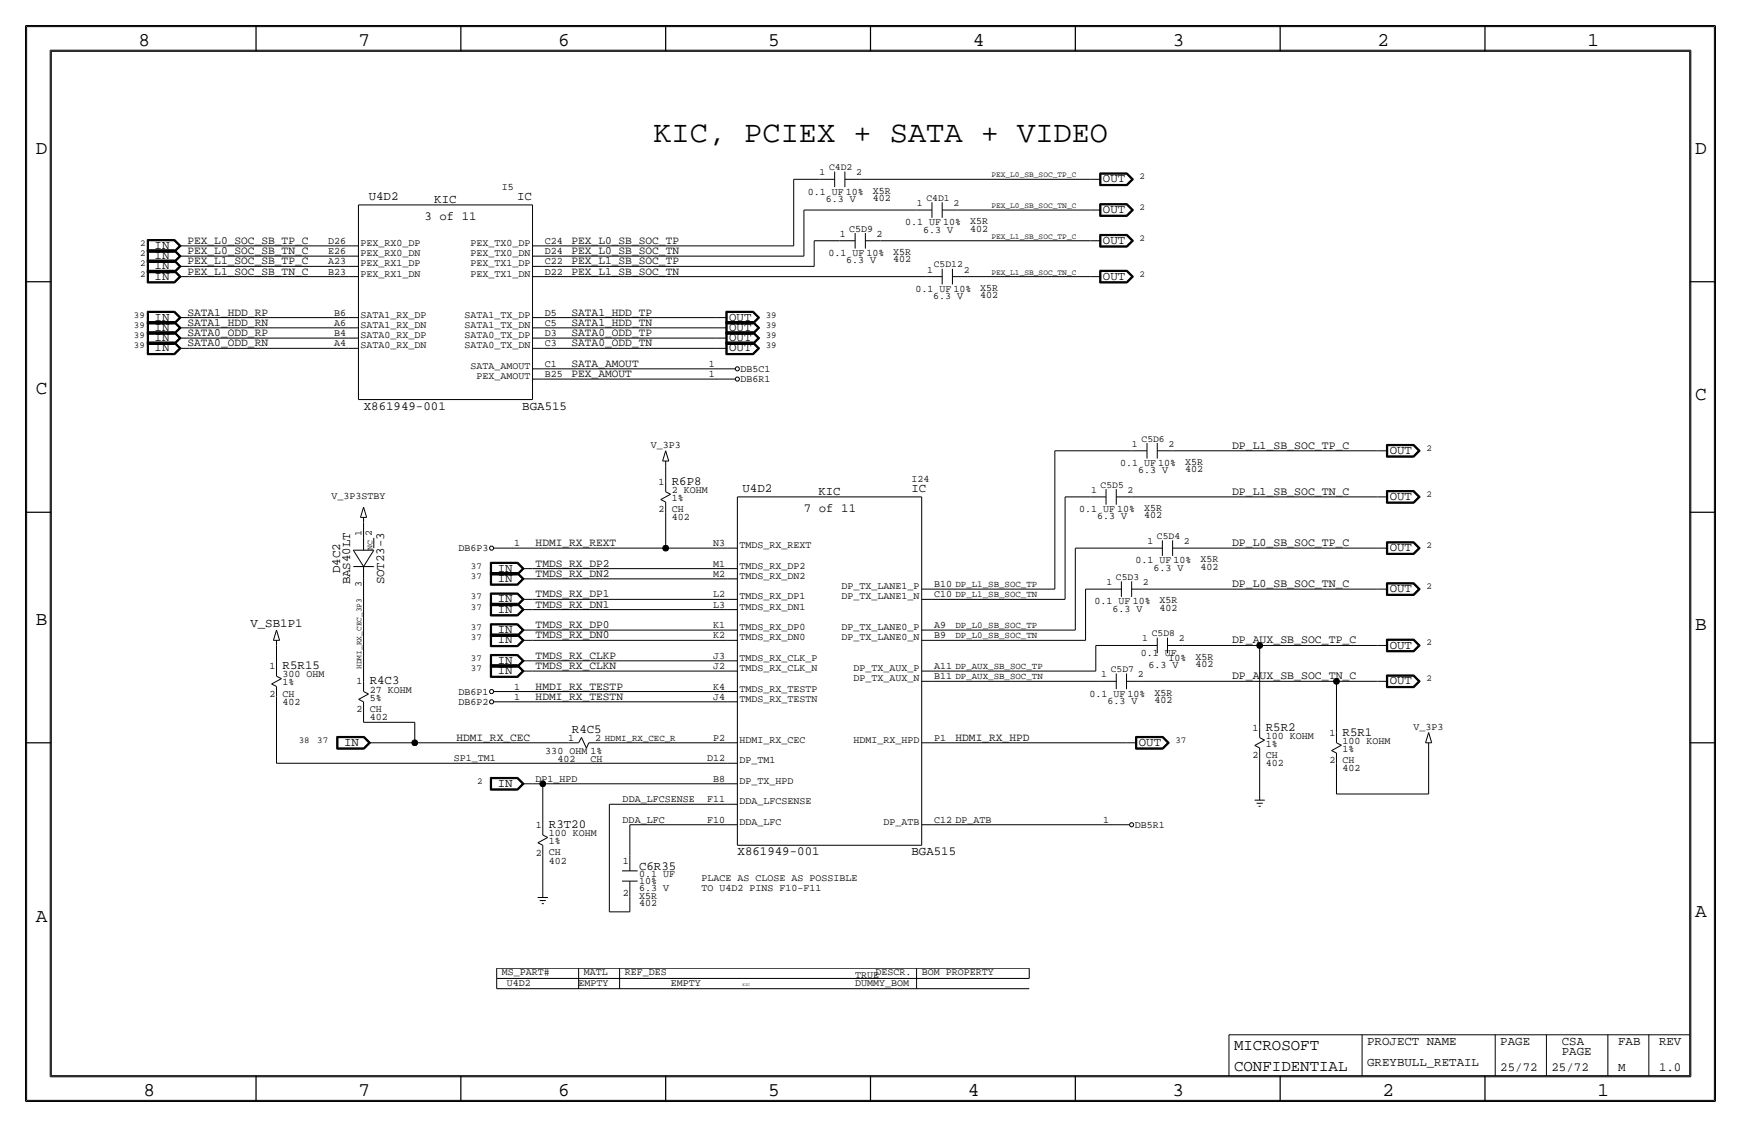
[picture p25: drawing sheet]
<svg xmlns="http://www.w3.org/2000/svg" width="432mm" height="279mm" viewBox="0 0 432 279" stroke-linecap="round" stroke-linejoin="round" font-family="sans-serif">
<defs><g id="words">
<text font-size="7.5" x="162.1" y="35.3">KIC, PCIEX + SATA + VIDEO</text>
<g font-size="4.8">
<text x="34.3" y="11.4">8</text>
<text x="88.9" y="11.4">7</text>
<text x="138.5" y="11.4">6</text>
<text x="190.5" y="11.4">5</text>
<text x="241.3" y="11.4">4</text>
<text x="290.8" y="11.4">3</text>
<text x="341.6" y="11.4">2</text>
<text x="393.7" y="11.4">1</text>
<text x="8.9" y="38.1">D</text>
<text x="420.4" y="38.1">D</text>
<text x="8.9" y="97.8">C</text>
<text x="420.4" y="99.1">C</text>
<text x="8.9" y="154.9">B</text>
<text x="420.4" y="156.2">B</text>
<text x="420.4" y="227.3">A</text>
<text x="8.9" y="228.6">A</text>
<text x="35.6" y="271.8">8</text>
<text x="88.9" y="271.8">7</text>
<text x="138.4" y="271.8">6</text>
<text x="190.5" y="271.8">5</text>
<text x="240" y="271.8">4</text>
<text x="290.8" y="271.8">3</text>
<text x="342.9" y="271.8">2</text>
<text x="396.2" y="271.8">1</text>
</g>
<g font-size="3.9">
<text x="306.1" y="260.4">MICROSOFT</text>
<text x="306.1" y="265.4">CONFIDENTIAL</text>
</g>
<g font-size="3.1">
<text x="273.6" y="45.2">OUT</text>
<text x="91.4" y="49.5">U4D2</text>
<text x="107.7" y="50.4">KIC</text>
<text x="128.3" y="49.5">IC</text>
<text x="273.6" y="52.8">OUT</text>
<text x="105.3" y="54.6">3 of 11</text>
<text x="38.4" y="61.7">IN</text>
<text x="38.4" y="64.3">IN</text>
<text x="273.6" y="60.5">OUT</text>
<text x="38.4" y="66.8">IN</text>
<text x="38.4" y="69.3">IN</text>
<text x="273.6" y="69.3">OUT</text>
<text x="38.4" y="79.5">IN</text>
<text x="38.4" y="82">IN</text>
<text x="180.8" y="82">OUT</text>
<text x="180.8" y="79.5">OUT</text>
<text x="38.4" y="84.6">IN</text>
<text x="38.4" y="87.1">IN</text>
<text x="180.8" y="84.6">OUT</text>
<text x="180.8" y="87.1">OUT</text>
<text x="90.2" y="101.5">X861949-001</text>
<text x="129.5" y="101.5">BGA515</text>
<text x="344.7" y="112.5">OUT</text>
<text x="166.6" y="120.1">R6P8</text>
<text x="184.1" y="121.9">U4D2</text>
<text x="203" y="122.8">KIC</text>
<text x="226.1" y="121.9">IC</text>
<text x="344.7" y="124">OUT</text>
<text x="199.4" y="127">7 of 11</text>
<text x="344.7" y="136.7">OUT</text>
<text x="84.3" y="142.1" transform="rotate(-90 84.3 142.1)">D4C2</text>
<text x="123.4" y="141.7">IN</text>
<text x="86.9" y="144.9" transform="rotate(-90 86.9 144.9)">BAS40LT</text>
<text x="95.2" y="144.9" transform="rotate(-90 95.2 144.9)">SOT23-3</text>
<text x="123.4" y="149.4">IN</text>
<text x="123.4" y="144.3">IN</text>
<text x="344.7" y="146.8">OUT</text>
<text x="62.1" y="155.5">V_SB1P1</text>
<text x="123.4" y="151.9">IN</text>
<text x="123.4" y="159.5">IN</text>
<text x="123.4" y="157">IN</text>
<text x="344.7" y="160.8">OUT</text>
<text x="70.1" y="165.9">R5R15</text>
<text x="123.4" y="164.6">IN</text>
<text x="123.4" y="167.1">IN</text>
<text x="91.7" y="169.7">R4C3</text>
<text x="344.7" y="169.7">OUT</text>
<text x="85.3" y="184.9">IN</text>
<text x="141.8" y="181.6">R4C5</text>
<text x="282.4" y="184.9">OUT</text>
<text x="313.9" y="181.1">R5R2</text>
<text x="333" y="182.4">R5R1</text>
<text x="123.4" y="195.1">IN</text>
<text x="136.1" y="205.2">R3T20</text>
<text x="158.5" y="215.6">C6R35</text>
<text x="182.9" y="212">X861949-001</text>
<text x="226.1" y="212">BGA515</text>
<text x="339.1" y="259.1">PROJECT NAME</text>
<text x="372.1" y="259.1">PAGE</text>
<text x="387.4" y="259.1">CSA</text>
<text x="387.4" y="261.6">PAGE</text>
<text x="401.3" y="259.1">FAB</text>
<text x="411.5" y="259.1">REV</text>
<text x="339.1" y="264.2">GREYBULL_RETAIL</text>
<text x="372.1" y="265.4">25/72</text>
<text x="384.8" y="265.4">25/72</text>
<text x="401.3" y="265.4">M</text>
<text x="411.5" y="265.4">1.0</text>
</g>
<g font-size="2.9">
<text x="305.6" y="111.3">DP_L1_SB_SOC_TP_C</text>
<text x="305.6" y="122.7">DP_L1_SB_SOC_TN_C</text>
<text x="305.6" y="135.4">DP_L0_SB_SOC_TP_C</text>
<text x="305.6" y="145.5">DP_L0_SB_SOC_TN_C</text>
<text x="305.6" y="159.5">DP_AUX_SB_SOC_TP_C</text>
<text x="305.6" y="168.4">DP_AUX_SB_SOC_TN_C</text>
</g>
<g font-size="2.8">
<text x="46.5" y="65.5">PEX_L1_SOC_SB_TP_C</text>
<text x="46.5" y="63">PEX_L0_SOC_SB_TN_C</text>
<text x="46.5" y="60.5">PEX_L0_SOC_SB_TP_C</text>
<text x="141.7" y="65.5">PEX_L1_SB_SOC_TP</text>
<text x="141.7" y="60.5">PEX_L0_SB_SOC_TP</text>
<text x="141.7" y="63">PEX_L0_SB_SOC_TN</text>
<text x="46.5" y="68.1">PEX_L1_SOC_SB_TN_C</text>
<text x="141.7" y="68.1">PEX_L1_SB_SOC_TN</text>
<text x="46.5" y="78.2">SATA1_HDD_RP</text>
<text x="46.5" y="80.8">SATA1_HDD_RN</text>
<text x="46.5" y="83.3">SATA0_ODD_RP</text>
<text x="141.7" y="80.8">SATA1_HDD_TN</text>
<text x="141.7" y="83.3">SATA0_ODD_TP</text>
<text x="141.7" y="78.2">SATA1_HDD_TP</text>
<text x="46.5" y="85.9">SATA0_ODD_RN</text>
<text x="141.7" y="85.9">SATA0_ODD_TN</text>
<text x="141.7" y="90.9">SATA_AMOUT</text>
<text x="141.7" y="93.5">PEX_AMOUT</text>
<text x="132.8" y="135.4">HDMI_RX_REXT</text>
<text x="132.8" y="143">TMDS_RX_DN2</text>
<text x="132.8" y="140.5">TMDS_RX_DP2</text>
<text x="132.8" y="148.1">TMDS_RX_DP1</text>
<text x="132.8" y="155.7">TMDS_RX_DP0</text>
<text x="132.8" y="150.6">TMDS_RX_DN1</text>
<text x="132.8" y="158.2">TMDS_RX_DN0</text>
<text x="132.8" y="165.9">TMDS_RX_CLKN</text>
<text x="132.8" y="163.3">TMDS_RX_CLKP</text>
<text x="132.8" y="173.5">HDMI_RX_TESTN</text>
<text x="132.8" y="170.9">HMDI_RX_TESTP</text>
<text x="113.2" y="183.6">HDMI_RX_CEC</text>
<text x="237" y="183.6">HDMI_RX_HPD</text>
</g>
<g font-size="2.5">
<text x="124.5" y="47">I5</text>
<text x="200.4" y="48.3">0.1 UF 10%</text>
<text x="204.8" y="50">6.3 V</text>
<text x="216.5" y="48">X5R</text>
<text x="216.5" y="49.8">402</text>
<text x="208.3" y="58.7">1</text>
<text x="210.6" y="57.4">C5D9</text>
<text x="217.4" y="58.7">2</text>
<text x="224.5" y="55.9">0.1 UF 10%</text>
<text x="228.9" y="57.7">6.3 V</text>
<text x="240.6" y="55.6">X5R</text>
<text x="240.6" y="57.4">402</text>
<text x="81.4" y="65.5">A23</text>
<text x="81.4" y="60.5">D26</text>
<text x="81.4" y="63">E26</text>
<text x="89.4" y="63.5">PEX_RX0_DN</text>
<text x="89.4" y="61">PEX_RX0_DP</text>
<text x="116.7" y="61">PEX_TX0_DP</text>
<text x="116.7" y="63.5">PEX_TX0_DN</text>
<text x="135.1" y="65.5">C22</text>
<text x="135.1" y="60.5">C24</text>
<text x="135.1" y="63">D24</text>
<text x="205.4" y="63.5">0.1 UF 10%</text>
<text x="209.9" y="65.3">6.3 V</text>
<text x="221.5" y="65">402</text>
<text x="221.5" y="63.2">X5R</text>
<text x="81.4" y="68.1">B23</text>
<text x="89.4" y="68.6">PEX_RX1_DN</text>
<text x="89.4" y="66">PEX_RX1_DP</text>
<text x="116.7" y="66">PEX_TX1_DP</text>
<text x="116.7" y="68.6">PEX_TX1_DN</text>
<text x="135.1" y="68.1">D22</text>
<text x="227" y="72.4">0.1 UF 10%</text>
<text x="231.5" y="74.2">6.3 V</text>
<text x="243.1" y="72.1">X5R</text>
<text x="243.1" y="73.9">402</text>
<text x="82.9" y="78.2">B6</text>
<text x="82.9" y="80.8">A6</text>
<text x="82.9" y="83.3">B4</text>
<text x="89.4" y="78.7">SATA1_RX_DP</text>
<text x="89.4" y="83.8">SATA0_RX_DP</text>
<text x="89.4" y="81.3">SATA1_RX_DN</text>
<text x="115.2" y="81.3">SATA1_TX_DN</text>
<text x="115.2" y="83.8">SATA0_TX_DP</text>
<text x="115.2" y="78.7">SATA1_TX_DP</text>
<text x="135.1" y="78.2">D5</text>
<text x="135.1" y="80.8">C5</text>
<text x="135.1" y="83.3">D3</text>
<text x="82.9" y="85.9">A4</text>
<text x="89.4" y="86.4">SATA0_RX_DN</text>
<text x="115.2" y="86.4">SATA0_TX_DN</text>
<text x="135.1" y="85.9">C3</text>
<text x="116.7" y="91.4">SATA_AMOUT</text>
<text x="118.2" y="94">PEX_AMOUT</text>
<text x="135.1" y="90.9">C1</text>
<text x="135.1" y="93.5">B25</text>
<text x="175.8" y="93.5">1</text>
<text x="175.8" y="90.9">1</text>
<text x="183.6" y="94.7">DB6R1</text>
<text x="183.6" y="92.2">DB5C1</text>
<text x="161.4" y="111.1">V_3P3</text>
<text x="226.1" y="119.4">I24</text>
<text x="277.8" y="115.6">0.1 UF 10%</text>
<text x="282.3" y="117.3">6.3 V</text>
<text x="293.9" y="117.1">402</text>
<text x="293.9" y="115.3">X5R</text>
<text x="82.2" y="123.8">V_3P3STBY</text>
<text x="163.4" y="120.1">1</text>
<text x="166.6" y="122.2">2 KOHM</text>
<text x="166.6" y="124.2">1%</text>
<text x="163.4" y="127">2</text>
<text x="166.6" y="127">CH</text>
<text x="166.6" y="129">402</text>
<text x="267.7" y="127">0.1 UF 10%</text>
<text x="272.1" y="128.8">6.3 V</text>
<text x="283.8" y="126.7">X5R</text>
<text x="283.8" y="128.5">402</text>
<text x="89.7" y="132.8" transform="rotate(-90 89.7 132.8)">1</text>
<text x="92.2" y="132.8" transform="rotate(-90 92.2 132.8)">2</text>
<text x="113.7" y="136.7">DB6P3</text>
<text x="127.5" y="135.4">1</text>
<text x="176.9" y="135.4">N3</text>
<text x="183.4" y="135.9">TMDS_RX_REXT</text>
<text x="176.9" y="140.5">M1</text>
<text x="176.9" y="143">M2</text>
<text x="183.4" y="141">TMDS_RX_DP2</text>
<text x="183.4" y="143.5">TMDS_RX_DN2</text>
<text x="281.6" y="139.7">0.1 UF 10%</text>
<text x="286.1" y="141.5">6.3 V</text>
<text x="297.7" y="139.4">X5R</text>
<text x="297.7" y="141.2">402</text>
<text x="89.7" y="145.5" transform="rotate(-90 89.7 145.5)">3</text>
<text x="176.9" y="148.1">L2</text>
<text x="183.4" y="148.6">TMDS_RX_DP1</text>
<text x="208.7" y="146">DP_TX_LANE1_P</text>
<text x="208.7" y="148.6">DP_TX_LANE1_N</text>
<text x="231.6" y="145.5">B10 DP_L1_SB_SOC_TP</text>
<text x="231.6" y="148.1">C10 DP_L1_SB_SOC_TN</text>
<text x="271.5" y="149.9">0.1 UF 10%</text>
<text x="287.6" y="149.6">X5R</text>
<text x="176.9" y="155.7">K1</text>
<text x="176.9" y="150.6">L3</text>
<text x="183.4" y="151.1">TMDS_RX_DN1</text>
<text x="231.6" y="155.7">A9</text>
<text x="275.9" y="151.6">6.3 V</text>
<text x="287.6" y="151.4">402</text>
<text x="176.9" y="158.2">K2</text>
<text x="183.4" y="158.8">TMDS_RX_DN0</text>
<text x="183.4" y="156.2">TMDS_RX_DP0</text>
<text x="208.7" y="156.2">DP_TX_LANE0_P</text>
<text x="208.7" y="158.8">DP_TX_LANE0_N</text>
<text x="231.6" y="158.2">B9</text>
<text x="66.8" y="165.9">1</text>
<text x="70.1" y="167.9">300 OHM</text>
<text x="176.9" y="163.3">J3</text>
<text x="176.9" y="165.9">J2</text>
<text x="183.4" y="163.8">TMDS_RX_CLK_P</text>
<text x="183.4" y="166.4">TMDS_RX_CLK_N</text>
<text x="211.7" y="166.4">DP_TX_AUX_P</text>
<text x="231.6" y="165.9">A11 DP_AUX_SB_SOC_TP</text>
<text x="282.9" y="162.6">0.1 UF</text>
<text x="284.8" y="165.6">6.3 V</text>
<text x="289.8" y="163.8">10%</text>
<text x="296.5" y="165.4">402</text>
<text x="296.5" y="163.6">X5R</text>
<text x="66.8" y="172.7">2</text>
<text x="70.1" y="172.7">CH</text>
<text x="70.1" y="169.9">1%</text>
<text x="88.4" y="169.7">1</text>
<text x="91.7" y="173.7">5%</text>
<text x="91.7" y="171.7">27 KOHM</text>
<text x="113.7" y="172.2">DB6P1</text>
<text x="127.5" y="170.9">1</text>
<text x="127.5" y="173.5">1</text>
<text x="176.9" y="170.9">K4</text>
<text x="176.9" y="173.5">J4</text>
<text x="183.4" y="174">TMDS_RX_TESTN</text>
<text x="183.4" y="171.4">TMDS_RX_TESTP</text>
<text x="211.7" y="168.9">DP_TX_AUX_N</text>
<text x="231.6" y="168.4">B11 DP_AUX_SB_SOC_TN</text>
<text x="270.2" y="172.7">0.1 UF 10%</text>
<text x="286.3" y="172.5">X5R</text>
<text x="70.1" y="174.7">402</text>
<text x="88.4" y="176.5">2</text>
<text x="91.7" y="178.6">402</text>
<text x="91.7" y="176.5">CH</text>
<text x="113.7" y="174.8">DB6P2</text>
<text x="274.7" y="174.5">6.3 V</text>
<text x="286.3" y="174.2">402</text>
<text x="141" y="183.6">1</text>
<text x="147.6" y="183.6">2 HDMI_RX_CEC_R</text>
<text x="176.9" y="183.6">P2</text>
<text x="183.4" y="184.2">HDMI_RX_CEC</text>
<text x="211.7" y="184.2">HDMI_RX_HPD</text>
<text x="231.6" y="183.6">P1</text>
<text x="310.7" y="181.1">1</text>
<text x="313.9" y="183.1">100 KOHM</text>
<text x="313.9" y="185.2">1%</text>
<text x="329.7" y="182.4">1</text>
<text x="333" y="184.4">100 KOHM</text>
<text x="350.6" y="180.9">V_3P3</text>
<text x="112.5" y="188.7">SP1_TM1</text>
<text x="135.3" y="186.9">330 OHM 1%</text>
<text x="138.2" y="189">402</text>
<text x="146.5" y="188.9">CH</text>
<text x="175.4" y="188.7">D12</text>
<text x="183.4" y="189.2">DP_TM1</text>
<text x="310.7" y="188">2</text>
<text x="313.9" y="188">CH</text>
<text x="313.9" y="190">402</text>
<text x="329.7" y="189.2">2</text>
<text x="333" y="189.2">CH</text>
<text x="333" y="191.3">402</text>
<text x="333" y="186.4">1%</text>
<text x="132.8" y="193.8">DP1_HPD</text>
<text x="176.9" y="193.8">B8</text>
<text x="183.4" y="194.3">DP_TX_HPD</text>
<text x="154.4" y="204">DDA_LFC</text>
<text x="154.4" y="198.9">DDA_LFCSENSE</text>
<text x="175.4" y="198.9">F11</text>
<text x="175.4" y="204">F10</text>
<text x="183.4" y="199.4">DDA_LFCSENSE</text>
<text x="231.6" y="204">C12 DP_ATB</text>
<text x="273.6" y="204">1</text>
<text x="132.9" y="205.2">1</text>
<text x="136.1" y="207.3">100 KOHM</text>
<text x="136.1" y="209.3">1%</text>
<text x="183.4" y="204.5">DDA_LFC</text>
<text x="219.2" y="204.5">DP_ATB</text>
<text x="281.4" y="205.2">DB5R1</text>
<text x="132.9" y="212.1">2</text>
<text x="136.1" y="212.1">CH</text>
<text x="136.1" y="214.1">402</text>
<text x="154.5" y="214.1">1</text>
<text x="158.5" y="221">6.3 V</text>
<text x="158.5" y="219.2">10%</text>
<text x="158.5" y="217.4">0.1 UF</text>
<text x="174" y="221">TO U4D2 PINS F10-F11</text>
<text x="174" y="218.4">PLACE AS CLOSE AS POSSIBLE</text>
<text x="154.5" y="222.3">2</text>
<text x="158.5" y="222.8">X5R</text>
<text x="158.5" y="224.5">402</text>
<text x="124.5" y="241.8">MS_PART#</text>
<text x="125.7" y="244.3">U4D2</text>
<text x="143.5" y="244.3">EMPTY</text>
<text x="144.8" y="241.8">MATL</text>
<text x="154.9" y="241.8">REF_DES</text>
<text x="166.4" y="244.3">EMPTY</text>
<text x="212.1" y="244.3">DUMMY_BOM</text>
<text x="212.1" y="242.6">TRUE</text>
<text x="217.2" y="241.8">DESCR.</text>
<text x="228.6" y="241.8">BOM PROPERTY</text>
</g>
<g font-size="2.4">
<text x="203.3" y="43.4">1</text>
<text x="205.6" y="42.2">C4D2</text>
<text x="212.3" y="43.4">2</text>
<text x="227.4" y="51.1">1</text>
<text x="229.8" y="49.8">C4D1</text>
<text x="236.5" y="51.1">2</text>
<text x="230" y="67.6">1</text>
<text x="231.6" y="66.3">C5D12</text>
<text x="239" y="67.6">2</text>
<text x="280.8" y="110.7">1</text>
<text x="283.1" y="109.5">C5D6</text>
<text x="289.8" y="110.7">2</text>
<text x="270.6" y="122.2">1</text>
<text x="273" y="120.9">C5D5</text>
<text x="279.7" y="122.2">2</text>
<text x="284.6" y="134.9">1</text>
<text x="286.9" y="133.6">C5D4</text>
<text x="293.6" y="134.9">2</text>
<text x="276.8" y="143.8">C5D3</text>
<text x="274.4" y="145">1</text>
<text x="283.5" y="145">2</text>
<text x="283.3" y="159">1</text>
<text x="285.7" y="157.7">C5D8</text>
<text x="292.4" y="159">2</text>
<text x="273.1" y="167.9">1</text>
<text x="275.5" y="166.6">C5D7</text>
<text x="282.2" y="167.9">2</text>
</g>
<g font-size="2.3">
<text x="282.7" y="44.4">2</text>
<text x="282.7" y="52.1">2</text>
<text x="282.7" y="59.7">2</text>
<text x="34.8" y="63.5">2</text>
<text x="34.8" y="61">2</text>
<text x="34.8" y="66">2</text>
<text x="34.8" y="68.6">2</text>
<text x="282.7" y="68.6">2</text>
<text x="33.2" y="78.7">39</text>
<text x="33.2" y="81.3">39</text>
<text x="33.2" y="83.8">39</text>
<text x="189.9" y="81.3">39</text>
<text x="189.9" y="83.8">39</text>
<text x="189.9" y="78.7">39</text>
<text x="33.2" y="86.4">39</text>
<text x="189.9" y="86.4">39</text>
<text x="353.8" y="111.8">2</text>
<text x="353.8" y="123.2">2</text>
<text x="353.8" y="135.9">2</text>
<text x="116.8" y="143.5">37</text>
<text x="116.8" y="141">37</text>
<text x="116.8" y="148.6">37</text>
<text x="353.8" y="146">2</text>
<text x="116.8" y="151.1">37</text>
<text x="237" y="155.7">DP_L0_SB_SOC_TP</text>
<text x="116.8" y="158.7">37</text>
<text x="116.8" y="156.2">37</text>
<text x="237" y="158.2">DP_L0_SB_SOC_TN</text>
<text x="353.8" y="160">2</text>
<text x="116.8" y="166.4">37</text>
<text x="116.8" y="163.8">37</text>
<text x="353.8" y="168.9">2</text>
<text x="74.1" y="184.1">38</text>
<text x="78.7" y="184.1">37</text>
<text x="291.5" y="184.1">37</text>
<text x="118.4" y="194.3">2</text>
</g>
<g font-size="2">
<text x="245.9" y="43.9">PEX_L0_SB_SOC_TP_C</text>
<text x="245.9" y="51.6">PEX_L0_SB_SOC_TN_C</text>
<text x="245.9" y="59.2">PEX_L1_SB_SOC_TP_C</text>
<text x="245.9" y="68.1">PEX_L1_SB_SOC_TN_C</text>
<text x="92.4" y="136.4" transform="rotate(-90 92.4 136.4)">NC</text>
<text x="89.7" y="165.9" transform="rotate(-90 89.7 165.9)">HDMI_RX_CEC_3P3</text>
</g>
<text font-size="1.1" x="184.1" y="244.3">KIC</text>
</g></defs>
<!-- layer: Nets -->
<g fill="none" stroke="#000" stroke-width=".25">
<path d="M196.8 44.4h6.4zM196.8 44.4v16.6zM199.4 52.1h27.9zM199.4 52.1v11.4zM201.9 59.7v6.3zM201.9 59.7h6.4zM213.4 44.4h57.1zM218.4 59.7h52.1zM237.5 52.1h33zM47 66h39.4zM47 78.7h39.4zM47 68.6h39.4z"/>
<path d="M47 63.5h39.4zM47 61h39.4zM134.6 78.7h43.2zM134.6 68.6h95.3zM134.6 63.5h64.8zM134.6 61h62.2zM134.6 66h67.3zM240 68.6h30.5zM47 81.3h39.4zM47 83.8h39.4zM47 86.4h39.4zM134.6 83.8h43.2z"/>
<path d="M134.6 91.4h43.2zM134.6 94h43.2zM134.6 86.4h43.2zM134.6 81.3h43.2zM165.1 115.6v3.8zM261.6 111.8v34.2zM261.6 111.8h19.1zM290.8 111.8h50.8zM90.2 129.5v3.8zM127 135.9h38.1zM165.1 135.9h15.2zM165.1 127v8.9z"/>
<path d="M264.2 123.2v25.4zM264.2 123.2h6.3zM266.7 135.9h17.8zM266.7 135.9v20.3zM280.7 123.2h60.9zM294.6 135.9h47zM90.2 143.5v25.4zM132.1 141h48.2zM132.1 158.8h48.2zM132.1 156.2h48.2zM132.1 151.1h48.2zM132.1 148.6h48.2z"/>
<path d="M132.1 143.5h48.2zM231.1 146h30.5zM231.1 148.6h33.1zM231.1 158.8h38.1zM231.1 156.2h35.6zM269.2 146.1v12.7zM269.2 146h5.1zM284.5 146h57.1zM68.6 160v5.1zM68.6 172.7v16.5zM90.2 176.5v2.6zM90.2 179.1h12.7z"/>
<path d="M102.9 179.1v5.1zM127 174h53.3zM127 171.4h53.3zM132.1 166.4h48.2zM132.1 163.8h48.2zM231.1 168.9h42zM231.1 166.4h40.7zM271.8 160h11.4zM271.8 160v6.4zM283.2 168.9h48.3zM293.4 160h19zM312.4 160h29.2z"/>
<path d="M312.4 160v20.3zM331.5 168.9h10.1zM331.5 168.9v12.7zM68.6 189.2h111.7zM94 184.1h8.9zM102.9 184.1h38.1zM132.1 194.3h2.5zM134.6 194.3h45.7zM134.6 194.3v10.2zM148.6 184.1h31.7zM151.1 199.4v26.7zM151.1 199.4h29.2z"/>
<path d="M231.1 184.1h48.3zM312.4 188v8.9zM331.5 196.8h22.8zM331.5 189.2v7.6zM354.3 185.4v11.4zM134.6 212.1v8.9zM156.2 204.5h24.1zM156.2 204.5v7.6zM231.1 204.5h44.5zM151.1 226.1h5.1zM156.2 222.3v3.8z"/>
</g>
<g fill="#000" stroke="#000" stroke-width=".25">
<circle cx="165.1" cy="135.9" r=".72"/>
<circle cx="312.4" cy="160" r=".72"/>
<circle cx="331.5" cy="168.9" r=".72"/>
<circle cx="102.9" cy="184.2" r=".72"/>
<circle cx="134.6" cy="194.3" r=".72"/>
</g>
<!-- layer: Components -->
<g fill="none" stroke="#000" stroke-width=".25">
<path d="M36.5 59.4v3.1zM36.5 59.4h6.8zM36.6 59.5h6.7zM36.6 59.5v2.9zM36.7 59.6v2.7zM36.7 59.6h6.5zM36.8 59.7h6.4zM36.8 59.7v2.5zM43.2 59.7l1.2 1.3zM43.2 59.6l1.4 1.4zM43.3 59.5l1.5 1.5zM43.3 59.4l1.6 1.6z"/>
<path d="M88.9 50.8h43.2zM88.9 50.8v48.3zM132.1 50.8v48.3zM203.2 44.4h3.8zM207 42.5v3.9zM208.3 59.7h3.8zM209.5 44.4h3.9zM209.5 42.5v3.9zM212.1 57.8v3.8zM214.6 59.7h3.8zM214.6 57.8v3.8zM227.3 52.1h3.8z"/>
<path d="M231.1 50.1v3.9zM233.7 52.1h3.8zM233.7 50.1v3.9zM270.5 44.4h2.5zM270.5 52.1h2.5zM270.5 59.7h2.5zM272.7 46h6.9zM272.7 42.9v3.1zM272.7 53.6h6.9zM272.7 50.5v3.1zM272.7 58.1v3.2zM272.7 42.9h6.9z"/>
<path d="M272.7 50.5h6.9zM272.7 58.1h6.9zM272.8 43v2.9zM272.8 45.9h6.7zM272.8 50.6v2.9zM272.8 53.5h6.7zM272.8 58.2v3zM272.8 43h6.7zM272.8 50.6h6.7zM272.8 58.2h6.7zM272.9 43.1v2.7zM272.9 45.8h6.6z"/>
<path d="M272.9 50.7v2.7zM272.9 53.4h6.6zM272.9 58.3v2.8zM272.9 43.1h6.6zM272.9 50.7h6.6zM272.9 58.3h6.6zM273 43.2h6.4zM273 43.2v2.5zM273 45.7h6.4zM273 50.8h6.4zM273 50.8v2.5zM273 53.3h6.4z"/>
<path d="M273 58.4h6.4zM273 58.4v2.6zM279.4 43.2l1.3 1.2zM279.4 50.8l1.3 1.3zM279.4 58.4l1.3 1.3zM279.4 53.3l1.3-1.2zM279.5 45.8l1.3-1.3zM279.5 53.4l1.3-1.3zM279.5 43.1l1.3 1.3zM279.5 50.7l1.3 1.4zM279.5 58.3l1.3 1.4zM279.5 43l1.5 1.4z"/>
<path d="M279.5 50.6l1.5 1.5zM279.5 58.2l1.5 1.5zM279.5 45.9l1.5-1.4zM279.5 53.5l1.5-1.4zM279.6 42.9l1.5 1.5zM279.6 50.5l1.5 1.6zM279.6 58.1l1.5 1.6zM279.6 46l1.5-1.6zM279.6 53.6l1.5-1.5zM280.7 44.4l-1.3 1.3zM36.5 62.5h6.8zM36.5 61.9v3.2z"/>
<path d="M36.5 65.1h6.8zM36.5 64.5v3.1zM36.5 67.6h6.8zM36.5 67v3.2zM36.5 70.2h6.8zM36.5 77.2v3.1zM36.5 79.7v3.2zM36.5 61.9h6.8zM36.5 64.5h6.8zM36.5 67h6.8zM36.5 77.2h6.8zM36.5 79.7h6.8z"/>
<path d="M36.6 62h6.7zM36.6 64.6h6.7zM36.6 67.1h6.7zM36.6 77.3h6.7zM36.6 79.8h6.7zM36.6 62.4h6.7zM36.6 62v3zM36.6 65h6.7zM36.6 64.6v2.9zM36.6 67.5h6.7zM36.6 67.1v3zM36.6 70.1h6.7z"/>
<path d="M36.6 77.3v2.9zM36.6 79.8v3zM36.7 62.3h6.5zM36.7 62.1v2.8zM36.7 64.9h6.5zM36.7 64.7v2.7zM36.7 67.4h6.5zM36.7 67.2v2.8zM36.7 70h6.5zM36.7 77.4v2.7zM36.7 79.9v2.8zM36.7 62.1h6.5z"/>
<path d="M36.7 64.7h6.5zM36.7 67.2h6.5zM36.7 77.4h6.5zM36.7 79.9h6.5zM36.8 62.2h6.4zM36.8 62.2v2.6zM36.8 64.8h6.4zM36.8 64.8v2.5zM36.8 67.3h6.4zM36.8 67.3v2.5zM36.8 69.8h6.4zM36.8 77.5h6.4z"/>
<path d="M36.8 77.5v2.5zM43.2 62.2l1.2-1.2zM43.2 64.8l1.2-1.3zM43.2 62.2l1.2 1.3zM43.2 64.8l1.2 1.2zM43.2 67.3l1.2 1.3zM43.2 77.5l1.2 1.2zM43.2 62.3l1.4-1.3zM43.2 64.9l1.4-1.4zM43.2 67.4l1.4-1.4zM43.2 70l1.4-1.4zM43.2 62.1l1.4 1.4z"/>
<path d="M43.2 64.7l1.4 1.3zM43.2 67.2l1.4 1.4zM43.2 77.4l1.4 1.3zM43.2 79.9l1.4 1.4zM43.3 62l1.5 1.5zM43.3 64.6l1.5 1.4zM43.3 67.1l1.5 1.5zM43.3 77.3l1.5 1.4zM43.3 79.8l1.5 1.5zM43.3 62.4l1.5-1.4zM43.3 65l1.5-1.5zM43.3 62.5l1.6-1.5z"/>
<path d="M43.3 65.1l1.6-1.6zM43.3 67.6l1.6-1.6zM43.3 70.2l1.6-1.6zM43.3 61.9l1.6 1.6zM43.3 64.5l1.6 1.5zM43.3 67l1.6 1.6zM43.3 77.2l1.6 1.5zM43.3 79.7l1.6 1.6zM44.4 66l-1.2 1.3zM44.4 68.6l-1.2 1.2zM44.4 78.7l-1.2 1.3zM44.4 61h2.6z"/>
<path d="M44.4 63.5h2.6zM44.4 66h2.6zM44.4 68.6h2.6zM44.4 78.7h2.6zM44.8 66l-1.5 1.5zM44.8 68.6l-1.5 1.5zM44.8 78.7l-1.5 1.5zM86.4 78.7h2.5zM86.4 68.6h2.5zM86.4 66h2.5zM86.4 63.5h2.5zM86.4 61h2.5z"/>
<path d="M132.1 61h2.5zM132.1 63.5h2.5zM132.1 66h2.5zM132.1 68.6h2.5zM132.1 78.7h2.5zM177.8 78.7h2.5zM180 79.7v3.2zM180 77.2v3.1zM180 79.7h6.8zM180 77.2h6.8zM180.1 79.8v3zM180.1 77.3v2.9z"/>
<path d="M180.1 79.8h6.7zM180.1 77.3h6.7zM180.2 79.9h6.5zM180.2 77.4h6.5zM180.2 79.9v2.8zM180.2 77.4v2.7zM180.3 77.5v2.5zM180.3 77.5h6.4zM186.7 77.5l1.3 1.2zM186.7 79.9l1.4 1.4zM186.7 77.4l1.4 1.3zM186.8 79.8l1.5 1.5z"/>
<path d="M186.8 77.3l1.5 1.4zM186.8 79.7l1.6 1.6zM186.8 77.2l1.6 1.5zM229.9 68.6h3.8zM233.7 66.6v3.9zM236.2 68.6h3.8zM236.2 66.6v3.9zM270.5 68.6h2.5zM272.7 61.3h6.9zM272.7 70.2h6.9zM272.7 67v3.2zM272.7 67h6.9z"/>
<path d="M272.8 61.2h6.7zM272.8 67.1v3zM272.8 70.1h6.7zM272.8 67.1h6.7zM272.9 61.1h6.6zM272.9 67.2v2.8zM272.9 70h6.6zM272.9 67.2h6.6zM273 61h6.4zM273 67.3h6.4zM273 67.3v2.5zM273 69.8h6.4z"/>
<path d="M279.4 67.3l1.3 1.3zM279.4 61l1.3-1.3zM279.5 61.1l1.3-1.4zM279.5 70l1.3-1.4zM279.5 67.2l1.3 1.4zM279.5 67.1l1.5 1.5zM279.5 61.2l1.5-1.5zM279.5 70.1l1.5-1.5zM279.6 67l1.5 1.6zM279.6 61.3l1.5-1.6zM279.6 70.2l1.5-1.6zM280.7 68.6l-1.3 1.2z"/>
<path d="M36.5 80.3h6.8zM36.5 82.9h6.8zM36.5 82.2v3.2zM36.5 85.4h6.8zM36.5 84.8v3.1zM36.5 87.9h6.8zM36.5 82.2h6.8zM36.5 84.8h6.8zM36.6 82.3h6.7zM36.6 84.9h6.7zM36.6 80.2h6.7zM36.6 82.8h6.7z"/>
<path d="M36.6 82.3v3zM36.6 85.3h6.7zM36.6 84.9v2.9zM36.6 87.8h6.7zM36.7 80.1h6.5zM36.7 82.7h6.5zM36.7 82.4v2.8zM36.7 85.2h6.5zM36.7 85v2.7zM36.7 87.7h6.5zM36.7 82.4h6.5zM36.7 85h6.5z"/>
<path d="M36.8 80h6.4zM36.8 80v2.5zM36.8 82.5h6.4zM36.8 82.5v2.6zM36.8 85.1h6.4zM36.8 85.1v2.5zM36.8 87.6h6.4zM43.2 85.1l1.2-1.3zM43.2 80l1.2 1.3zM43.2 82.5l1.2 1.3zM43.2 85.1l1.2 1.3zM43.2 80.1l1.4-1.4z"/>
<path d="M43.2 82.7l1.4-1.4zM43.2 85.2l1.4-1.4zM43.2 87.7l1.4-1.3zM43.2 82.4l1.4 1.4zM43.2 85l1.4 1.4zM43.3 82.3l1.5 1.5zM43.3 84.9l1.5 1.5zM43.3 85.3l1.5-1.5zM43.3 80.3l1.6-1.6zM43.3 82.9l1.6-1.6zM43.3 85.4l1.6-1.6zM43.3 87.9l1.6-1.5z"/>
<path d="M43.3 82.2l1.6 1.6zM43.3 84.8l1.6 1.6zM44.4 81.3l-1.2 1.2zM44.4 86.4l-1.2 1.2zM44.4 81.3h2.6zM44.4 83.8h2.6zM44.4 86.4h2.6zM44.8 81.3l-1.5 1.5zM44.8 86.4l-1.5 1.4zM86.4 83.8h2.5zM86.4 81.3h2.5zM86.4 86.4h2.5z"/>
<path d="M88.9 99.1h43.2zM132.1 81.3h2.5zM132.1 83.8h2.5zM132.1 86.4h2.5zM132.1 94h2.5zM132.1 91.4h2.5zM177.7 94h4.6zM177.7 91.4h4.6zM177.8 81.3h2.5zM177.8 83.8h2.5zM177.8 86.4h2.5zM180 82.9h6.8z"/>
<path d="M180 80.3h6.8zM180 85.4h6.8zM180 82.2v3.2zM180 87.9h6.8zM180 84.8v3.1zM180 82.2h6.8zM180 84.8h6.8zM180.1 82.8h6.7zM180.1 80.2h6.7zM180.1 82.3v3zM180.1 85.3h6.7zM180.1 84.9v2.9z"/>
<path d="M180.1 87.8h6.7zM180.1 82.3h6.7zM180.1 84.9h6.7zM180.2 82.4h6.5zM180.2 85h6.5zM180.2 82.7h6.5zM180.2 80.1h6.5zM180.2 82.4v2.8zM180.2 85.2h6.5zM180.2 85v2.7zM180.2 87.7h6.5zM180.3 80v2.5z"/>
<path d="M180.3 82.5h6.4zM180.3 80h6.4zM180.3 82.5v2.6zM180.3 85.1h6.4zM180.3 85.1v2.5zM180.3 87.6h6.4zM186.7 80l1.3 1.3zM186.7 82.5l1.3 1.3zM186.7 85.1l1.3 1.3zM186.7 82.5l1.3-1.2zM186.7 80l1.3-1.3zM186.7 85.1l1.3-1.3z"/>
<path d="M186.7 87.6l1.3-1.2zM186.7 82.7l1.4-1.4zM186.7 80.1l1.4-1.4zM186.7 85.2l1.4-1.4zM186.7 87.7l1.4-1.3zM186.7 82.4l1.4 1.4zM186.7 85l1.4 1.4zM186.8 82.3l1.5 1.5zM186.8 84.9l1.5 1.5zM186.8 82.8l1.5-1.5zM186.8 80.2l1.5-1.5zM186.8 85.3l1.5-1.5z"/>
<path d="M186.8 87.8l1.5-1.4zM186.8 82.2l1.6 1.6zM186.8 84.8l1.6 1.6zM186.8 82.9l1.6-1.6zM186.8 80.3l1.6-1.6zM186.8 85.4l1.6-1.6zM186.8 87.9l1.6-1.5zM164.3 114.3h1.6zM165.1 111.8l-.8 2.5zM165.1 119.4v2.5zM165.1 114.3v1.3zM165.1 111.8l.8 2.5z"/>
<path d="M280.7 111.8h3.8zM284.5 109.8v3.9zM287 111.8h3.8zM287 109.8v3.9zM341.6 111.8h2.6zM343.9 113.3h6.8zM343.9 110.2v3.1zM343.9 110.2h6.8zM344 110.3v2.9zM344 113.2h6.6zM344 110.3h6.6zM344.1 110.4v2.7z"/>
<path d="M344.1 113.1h6.5zM344.1 110.4h6.5zM344.2 110.5h6.3zM344.2 110.5v2.5zM344.2 113h6.3zM350.5 110.5l1.3 1.3zM350.6 113.1l1.3-1.3zM350.6 110.4l1.3 1.4zM350.6 113.2l1.5-1.4zM350.6 110.3l1.5 1.5zM350.7 113.3l1.5-1.5zM350.7 110.2l1.5 1.6z"/>
<path d="M351.8 111.8l-1.3 1.2zM87.6 136.4l2.6 4.1zM87.6 136.4h5.1zM89.4 128.3h1.5zM90.2 125.7l-.8 2.6zM90.2 133.3v3.1zM90.2 128.3v1.2zM90.2 125.7l.7 2.6zM92.7 136.4l-2.5 4.1zM92.7 133.3v2.6zM121.6 139.4v3.1zM121.6 139.4h6.8z"/>
<path d="M121.7 139.5h6.7zM121.7 139.5v2.9zM121.8 139.6v2.7zM121.8 139.6h6.5zM121.9 139.7h6.4zM121.9 139.7v2.5zM122.5 135.9h4.6zM128.3 139.7l1.2 1.3zM128.3 139.6l1.4 1.4zM128.4 139.5l1.4 1.5zM128.4 139.4l1.6 1.6zM163.9 123.9l2.4-1.4z"/>
<path d="M163.9 123.9l1.2 .6zM165.1 124.5v2.5zM165.1 121.9l1.2 .6zM180.3 135.9h2.6zM182.9 123.2h45.7zM182.9 123.2v86.3zM228.6 123.2v86.3zM270.5 123.2h3.8zM274.3 121.3v3.8zM276.9 123.2h3.8zM276.9 121.3v3.8zM284.5 135.9h3.8z"/>
<path d="M288.3 134v3.8zM290.8 135.9h3.8zM290.8 134v3.8zM341.6 135.9h2.6zM341.6 123.2h2.6zM343.9 137.5h6.8zM343.9 134.3v3.2zM343.9 124.8h6.8zM343.9 121.6v3.2zM343.9 134.3h6.8zM343.9 121.6h6.8zM344 134.4v3z"/>
<path d="M344 137.4h6.6zM344 121.7v3zM344 124.7h6.6zM344 134.4h6.6zM344 121.7h6.6zM344.1 134.5v2.8zM344.1 137.3h6.5zM344.1 121.8v2.8zM344.1 124.6h6.5zM344.1 134.5h6.5zM344.1 121.8h6.5zM344.2 134.6h6.3z"/>
<path d="M344.2 134.6v2.6zM344.2 137.2h6.3zM344.2 121.9h6.3zM344.2 121.9v2.6zM344.2 124.5h6.3zM350.5 134.6l1.3 1.3zM350.5 121.9l1.3 1.3zM350.6 137.3l1.3-1.4zM350.6 124.6l1.3-1.4zM350.6 134.5l1.3 1.4zM350.6 121.8l1.3 1.4zM350.6 137.4l1.5-1.5z"/>
<path d="M350.6 124.7l1.5-1.5zM350.6 134.4l1.5 1.5zM350.6 121.7l1.5 1.5zM350.7 137.5l1.5-1.6zM350.7 124.8l1.5-1.6zM350.7 134.3l1.5 1.6zM350.7 121.6l1.5 1.6zM351.8 135.9l-1.3 1.3zM351.8 123.2l-1.3 1.3zM67.8 158.8h1.5zM68.6 158.8v1.2zM68.6 156.2l.7 2.6z"/>
<path d="M68.6 156.2l-.8 2.6zM87.6 140.5h5.1zM90.2 140.5v3zM121.6 157.2v3.1zM121.6 154.6v3.2zM121.6 157.8h6.8zM121.6 147v3.2zM121.6 150.2h6.8zM121.6 149.6v3.1zM121.6 152.7h6.8zM121.6 141.9v3.2zM121.6 145.1h6.8z"/>
<path d="M121.6 142.5h6.8zM121.6 157.2h6.8zM121.6 154.6h6.8zM121.6 147h6.8zM121.6 149.6h6.8zM121.6 141.9h6.8zM121.7 157.3h6.7zM121.7 154.7h6.7zM121.7 147.1h6.7zM121.7 149.7h6.7zM121.7 142h6.7zM121.7 157.3v2.9z"/>
<path d="M121.7 154.7v3zM121.7 157.7h6.7zM121.7 147.1v3zM121.7 150.1h6.7zM121.7 149.7v2.9zM121.7 152.6h6.7zM121.7 142v3zM121.7 145h6.7zM121.7 142.4h6.7zM121.8 157.4v2.7zM121.8 154.8v2.8zM121.8 157.6h6.5z"/>
<path d="M121.8 147.2v2.8zM121.8 150h6.5zM121.8 149.8v2.7zM121.8 152.5h6.5zM121.8 142.1v2.8zM121.8 144.9h6.5zM121.8 142.3h6.5zM121.8 157.4h6.5zM121.8 154.8h6.5zM121.8 147.2h6.5zM121.8 149.8h6.5zM121.8 142.1h6.5z"/>
<path d="M121.9 157.5h6.4zM121.9 157.5v2.5zM121.9 154.9h6.4zM121.9 154.9v2.6zM121.9 147.3h6.4zM121.9 147.3v2.6zM121.9 149.9h6.4zM121.9 149.9v2.5zM121.9 152.4h6.4zM121.9 142.2h6.4zM121.9 142.2v2.6zM121.9 144.8h6.4z"/>
<path d="M128.3 157.5l1.2 1.3zM128.3 154.9l1.2 1.3zM128.3 147.3l1.2 1.3zM128.3 149.9l1.2 1.2zM128.3 142.2l1.2 1.3zM128.3 157.5l1.2-1.3zM128.3 149.9l1.2-1.3zM128.3 152.4l1.2-1.3zM128.3 144.8l1.2-1.3zM128.3 142.2l1.2-1.2zM128.3 157.6l1.4-1.4zM128.3 150l1.4-1.4z"/>
<path d="M128.3 152.5l1.4-1.4zM128.3 144.9l1.4-1.4zM128.3 142.3l1.4-1.3zM128.3 157.4l1.4 1.4zM128.3 154.8l1.4 1.4zM128.3 147.2l1.4 1.4zM128.3 149.8l1.4 1.3zM128.3 142.1l1.4 1.4zM128.4 157.3l1.4 1.5zM128.4 154.7l1.4 1.5zM128.4 147.1l1.4 1.5zM128.4 149.7l1.4 1.4z"/>
<path d="M128.4 142l1.4 1.5zM128.4 157.7l1.4-1.5zM128.4 150.1l1.4-1.5zM128.4 152.6l1.4-1.5zM128.4 145l1.4-1.5zM128.4 142.4l1.4-1.4zM128.4 157.2l1.6 1.6zM128.4 154.6l1.6 1.6zM128.4 147l1.6 1.6zM128.4 149.6l1.6 1.5zM128.4 141.9l1.6 1.6zM128.4 157.8l1.6-1.6z"/>
<path d="M128.4 150.2l1.6-1.6zM128.4 152.7l1.6-1.6zM128.4 145.1l1.6-1.6zM128.4 142.5l1.6-1.5zM129.5 158.8h2.6zM129.5 156.2h2.6zM129.5 148.6h2.6zM129.5 151.1h2.6zM129.5 143.5h2.6zM129.5 141h2.6zM180.3 141h2.6zM180.3 143.5h2.6z"/>
<path d="M180.3 148.6h2.6zM180.3 151.1h2.6zM180.3 158.8h2.6zM180.3 156.2h2.6zM228.6 148.6h2.5zM228.6 158.8h2.5zM228.6 146h2.5zM228.6 156.2h2.5zM274.3 146h3.8zM278.1 144.1v3.9zM280.7 146h3.8zM280.7 144.1v3.9z"/>
<path d="M287 158.1v3.9zM289.6 158.1v3.9zM341.6 146h2.6zM343.9 158.4v3.2zM343.9 147.6h6.8zM343.9 144.5v3.1zM343.9 158.4h6.8zM343.9 144.5h6.8zM344 158.5v3zM344 144.6v2.9zM344 147.5h6.6zM344 158.5h6.6z"/>
<path d="M344 144.6h6.6zM344.1 158.6v2.8zM344.1 144.7v2.7zM344.1 147.4h6.5zM344.1 158.6h6.5zM344.1 144.7h6.5zM344.2 158.8h6.3zM344.2 158.8v2.5zM344.2 144.8h6.3zM344.2 144.8v2.5zM344.2 147.3h6.3zM350.5 147.3l1.3-1.2z"/>
<path d="M350.5 158.8l1.3 1.2zM350.5 144.8l1.3 1.2zM350.6 147.4l1.3-1.3zM350.6 158.6l1.3 1.4zM350.6 144.7l1.3 1.3zM350.6 147.5l1.5-1.5zM350.6 158.5l1.5 1.5zM350.6 144.6l1.5 1.4zM350.7 147.6l1.5-1.6zM350.7 158.4l1.5 1.6zM350.7 144.5l1.5 1.5zM67.4 169.6l1.2 .6z"/>
<path d="M67.4 169.6l2.4-1.4zM68.6 165.1v2.5zM68.6 170.2v2.5zM68.6 167.6l1.2 .6zM89 173.4l1.2 .6zM89 173.4l2.4-1.3zM90.2 168.9v2.5zM90.2 174v2.5zM90.2 171.4l1.2 .7zM121.6 160.3h6.8zM121.6 162.3v3.1zM121.6 165.4h6.8z"/>
<path d="M121.6 164.8v3.1zM121.6 167.9h6.8zM121.6 162.3h6.8zM121.6 164.8h6.8zM121.7 162.4h6.7zM121.7 164.9h6.7zM121.7 160.2h6.7zM121.7 162.4v2.9zM121.7 165.3h6.7zM121.7 164.9v2.9zM121.7 167.8h6.7zM121.8 160.1h6.5z"/>
<path d="M121.8 162.5v2.7zM121.8 165.2h6.5zM121.8 165v2.7zM121.8 167.7h6.5zM121.8 162.5h6.5zM121.8 165h6.5zM121.9 160h6.4zM121.9 162.6h6.4zM121.9 162.6v2.5zM121.9 165.1h6.4zM121.9 165.1v2.5zM121.9 167.6h6.4z"/>
<path d="M122.5 171.4h4.6zM122.5 174h4.6zM128.3 162.6l1.2 1.2zM128.3 165.1l1.2 1.3zM128.3 160l1.2-1.2zM128.3 165.1l1.2-1.3zM128.3 167.6l1.2-1.2zM128.3 160.1l1.4-1.3zM128.3 165.2l1.4-1.4zM128.3 167.7l1.4-1.3zM128.3 162.5l1.4 1.3zM128.3 165l1.4 1.4z"/>
<path d="M128.4 162.4l1.4 1.4zM128.4 164.9l1.4 1.5zM128.4 160.2l1.4-1.5zM128.4 165.3l1.4-1.5zM128.4 167.8l1.4-1.4zM128.4 162.3l1.6 1.5zM128.4 164.8l1.6 1.6zM128.4 160.3l1.6-1.6zM128.4 165.4l1.6-1.6zM128.4 167.9l1.6-1.5zM129.5 163.8h2.6zM129.5 166.4h2.6z"/>
<path d="M180.3 163.8h2.6zM180.3 174h2.6zM180.3 171.4h2.6zM180.3 166.4h2.6zM228.6 168.9h2.5zM228.6 166.4h2.5zM273 168.9h3.9zM276.9 167v3.8zM279.4 168.9h3.8zM279.4 167v3.8zM283.2 160h3.8zM289.6 160h3.8z"/>
<path d="M341.6 168.9h2.6zM341.6 160h2.6zM343.9 170.5h6.8zM343.9 167.3v3.2zM343.9 161.6h6.8zM343.9 167.3h6.8zM344 167.4v3zM344 170.4h6.6zM344 161.5h6.6zM344 167.4h6.6zM344.1 167.5v2.8zM344.1 170.3h6.5z"/>
<path d="M344.1 161.4h6.5zM344.1 167.5h6.5zM344.2 167.6h6.3zM344.2 167.6v2.6zM344.2 170.2h6.3zM344.2 161.3h6.3zM350.5 161.3l1.3-1.3zM350.5 167.6l1.3 1.3zM350.6 170.3l1.3-1.4zM350.6 161.4l1.3-1.4zM350.6 167.5l1.3 1.4zM350.6 170.4l1.5-1.5z"/>
<path d="M350.6 161.5l1.5-1.5zM350.6 167.4l1.5 1.5zM350.7 170.5l1.5-1.6zM350.7 161.6l1.5-1.6zM350.7 167.3l1.5 1.6zM351.8 168.9l-1.3 1.3zM83.5 182.6v3.1zM83.5 185.7h6.8zM83.5 182.6h6.8zM83.6 182.7h6.7zM83.6 182.7v2.9zM83.6 185.6h6.7z"/>
<path d="M83.7 182.8v2.7zM83.7 185.5h6.5zM83.7 182.8h6.5zM83.8 182.9h6.4zM83.8 182.9v2.5zM83.8 185.4h6.4zM90.2 182.9l1.2 1.2zM90.2 185.4l1.2-1.2zM90.2 185.5l1.4-1.3zM90.2 182.8l1.4 1.3zM90.3 182.7l1.4 1.4zM90.3 185.6l1.4-1.5z"/>
<path d="M90.3 182.6l1.6 1.5zM91.4 184.1h2.6zM91.9 184.1l-1.6 1.6zM121.6 192.7v3.2zM121.6 195.9h6.8zM121.6 192.7h6.8zM121.7 192.8h6.7zM121.7 192.8v3zM121.7 195.8h6.7zM121.8 192.9v2.8zM121.8 195.7h6.5zM121.8 192.9h6.5z"/>
<path d="M121.9 193h6.4zM121.9 193v2.6zM121.9 195.6h6.4zM128.3 193l1.2 1.3zM128.3 195.6l1.2-1.3zM128.3 195.7l1.4-1.4zM128.3 192.9l1.4 1.4zM128.4 192.8l1.4 1.5zM128.4 195.8l1.4-1.5zM128.4 192.7l1.6 1.6zM128.4 195.9l1.6-1.6zM129.5 194.3h2.6z"/>
<path d="M141 184.1h2.5zM144.2 182.8l1.2 2.7zM144.2 182.8l-.7 1.3zM146 184.1h2.6zM146.1 184.2l-.7 1.3zM180.3 184.1h2.6zM180.3 199.4h2.6zM180.3 194.3h2.6zM180.3 189.2h2.6zM228.6 184.1h2.5zM279.4 184.1h2.5zM281.6 185.7h6.8z"/>
<path d="M281.6 182.6v3.1zM281.6 182.6h6.8zM281.7 182.7v2.9zM281.7 185.6h6.7zM281.7 182.7h6.7zM281.8 182.8v2.7zM281.8 185.5h6.5zM281.8 182.8h6.5zM281.9 182.9h6.4zM281.9 182.9v2.5zM281.9 185.4h6.4zM288.3 182.9l1.3 1.2z"/>
<path d="M288.3 185.5l1.4-1.3zM288.3 182.8l1.4 1.3zM288.4 182.7l1.5 1.4zM288.4 185.6l1.5-1.5zM288.4 182.6l1.6 1.5zM288.4 185.7l1.6-1.6zM289.6 184.2l-1.3 1.2zM311.1 198.4h2.6zM311.2 184.8l1.2 .6zM311.2 184.8l2.4-1.3zM311.7 199.1h1.5zM312.2 199.9h.5z"/>
<path d="M312.4 196.8v1.6zM312.4 180.3v2.6zM312.4 185.4v2.6zM312.4 182.9l1.2 .6zM330.3 186.1l1.2 .6zM330.3 186.1l2.4-1.3zM331.5 181.6v2.5zM331.5 186.7v2.5zM331.5 184.1l1.2 .7zM353.6 184.1h1.5zM354.3 181.6l-.7 2.5zM354.3 184.1v1.3z"/>
<path d="M354.3 181.6l.8 2.6zM133.4 208.9l2.4-1.3zM133.4 208.9l1.2 .7zM134.6 204.5v2.5zM134.6 209.5v2.6zM134.6 207l1.2 .6zM154.3 215.9h3.8zM154.3 218.4h3.8zM156.2 212.1v3.8zM156.2 218.4v3.8zM180.3 204.5h2.6zM182.9 209.5h45.7z"/>
<path d="M228.6 204.5h2.5zM275.5 204.5h4.6zM133.3 222.5h2.6zM133.9 223.3h1.5zM134.4 224h.5zM134.6 221v1.5zM123.2 242.6v2.5zM123.2 245.1h132.1zM143.5 242.6v2.5zM153.7 242.6v2.5zM227.3 242.6v2.5z"/>
<circle cx="182.9" cy="91.4" r=".51"/>
<circle cx="182.9" cy="94" r=".51"/>
<circle cx="121.9" cy="135.9" r=".51"/>
<circle cx="121.9" cy="171.5" r=".51"/>
<circle cx="121.9" cy="174" r=".51"/>
<circle cx="280.7" cy="204.5" r=".51"/>
</g>
<!-- layer: Page Border and Title Block -->
<g fill="none" stroke="#000" stroke-width=".3">
<path d="M6.3 6.3v266.7zM6.4 6.3h419zM12.7 12.7h406.4zM12.7 12.7v254zM63.5 6.3v6.4zM114.3 6.3v6.4zM165.1 6.3v6.4zM215.9 6.3v6.4zM266.7 6.3v6.4zM317.5 6.3v6.4zM368.3 6.3v6.4zM419.1 12.7v254z"/>
<path d="M425.4 6.3v266.7zM6.3 69.8h6.4zM419.1 69.8h6.3zM6.3 127h6.4zM419.1 127h6.3zM6.3 184.1h6.4zM419.1 184.1h6.3zM6.4 273h419zM12.7 266.7h406.4zM63.5 266.7v6.3zM114.3 266.7v6.3zM165.1 266.7v6.3z"/>
<path d="M215.9 266.7v6.3zM266.7 266.7v6.3zM317.5 266.7v6.3zM368.3 266.7v6.3z"/>
</g>
<g fill="none" stroke="#000" stroke-width=".25">
<path d="M6.6 6.6h418.6zM6.6 6.6v266.2zM12.4 12.4v254.6zM12.4 12.4h407zM419.4 12.4v254.6zM425.2 6.6v266.2zM123.2 240v2.6zM123.2 242.6h132.1zM123.2 240h132.1zM143.5 240v2.6zM153.7 240v2.6zM227.3 240v2.6z"/>
<path d="M255.3 240v2.6zM304.8 256.5v10.2zM304.8 256.5h114.3zM337.8 256.5v10.2zM370.8 256.5v10.2zM383.5 256.5v10.2zM398.8 256.5v10.2zM408.9 256.5v10.2zM6.6 272.8h418.6zM12.4 267h407z"/>
</g>
<use href="#words"/>
</svg>
